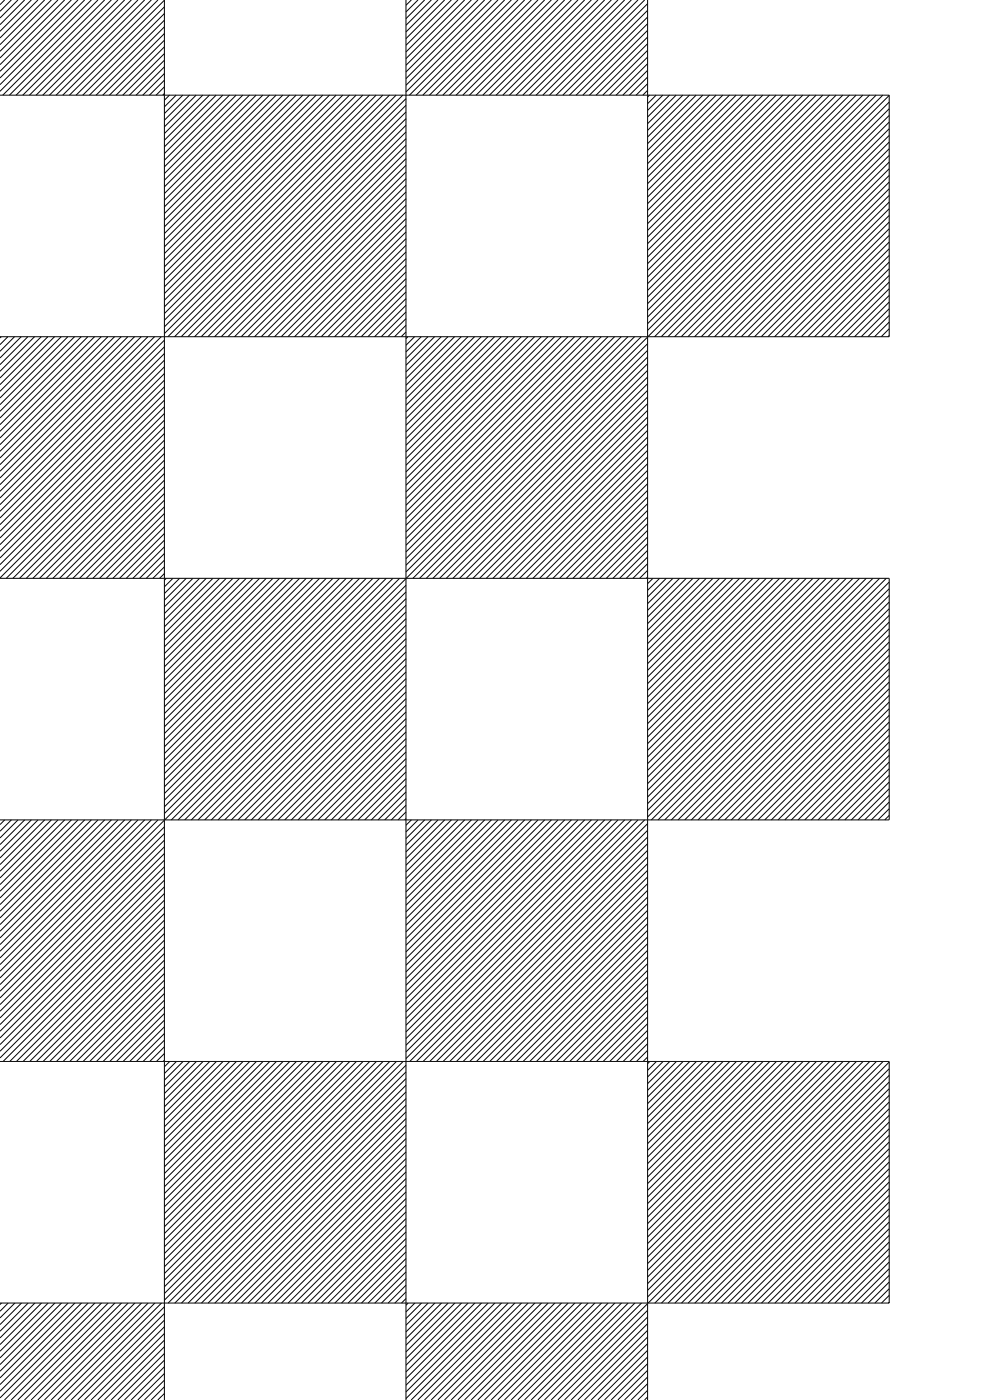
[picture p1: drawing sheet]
<svg xmlns="http://www.w3.org/2000/svg" width="210mm" height="297mm" viewBox="0 0 210 297" stroke-linecap="round" stroke-linejoin="round" font-family="sans-serif">
<g fill="none" stroke="#000" stroke-width=".21">
<path d="M1 0l-1 1M2.4 0l-2.4 2.4M3.8 0l-3.8 3.8M5.2 0l-5.2 5.2M6.6 0l-6.6 6.6M8.1 0l-8.1 8.1M9.5 0l-9.5 9.5M10.9 0l-10.9 10.9M12.3 0l-12.3 12.3M13.7 0l-13.7 13.7M15.1 0l-15.1 15.1M16.5 0l-16.5 16.5"/>
<path d="M18 0l-18 18M19.4 0l-19.4 19.4M20.8 0l-20.2 20.2M22.2 0l-20.2 20.2M23.6 0l-20.2 20.2M25 0l-20.2 20.2M26.4 0l-20.2 20.2M27.9 0l-20.2 20.2M29.3 0l-20.2 20.2M30.7 0l-20.2 20.2M32.1 0l-20.2 20.2M33.5 0l-20.2 20.2"/>
<path d="M34.9 0v297M86.1 0v297M87.3 0l-1.2 1.1M88.7 0l-2.6 2.5M90.1 0l-4 4M91.5 0l-5.4 5.4M92.9 0l-6.8 6.8M94.3 0l-8.2 8.2M95.7 0l-9.6 9.6M97.2 0l-11.1 11M98.6 0l-12.5 12.4M100 0l-13.9 13.9"/>
<path d="M101.4 0l-15.3 15.3M102.8 0l-16.7 16.7M104.2 0l-18.1 18.1M105.6 0l-19.5 19.5M107.1 0l-20.2 20.2M108.5 0l-20.2 20.2M109.9 0l-20.2 20.2M111.3 0l-20.2 20.2M112.7 0l-20.2 20.2M114.1 0l-20.2 20.2M115.5 0l-20.2 20.2M117 0l-20.2 20.2"/>
<path d="M118.4 0l-20.2 20.2M119.8 0l-20.2 20.2M121.2 0l-20.2 20.2M122.6 0l-20.2 20.2M124 0l-20.2 20.2M125.4 0l-20.2 20.2M126.9 0l-20.2 20.2M128.3 0l-20.2 20.2M129.7 0l-20.2 20.2M131.1 0l-20.2 20.2M132.5 0l-20.2 20.2M133.9 0l-20.2 20.2"/>
<path d="M135.3 0l-20.2 20.2M136.8 0l-20.2 20.2M137.4 0v297M34.9 19.8l-.4 .4M34.9 18.4l-1.8 1.8M34.9 17l-3.2 3.2M34.9 15.6l-4.6 4.6M34.9 14.2l-6 6M34.9 12.8l-7.4 7.4M34.9 11.4l-8.9 8.8M34.9 9.9l-10.3 10.3M34.9 8.5l-11.7 11.7"/>
<path d="M34.9 7.1l-13.1 13.1M34.9 5.7l-14.5 14.5M34.9 4.3l-15.9 15.9M34.9 2.9l-17.3 17.3M34.9 1.5l-18.8 18.7M34.9 0l-20.2 20.2M137.4 16.3l-3.9 3.9M137.4 14.9l-5.3 5.3M137.4 13.5l-6.7 6.7M137.4 12.1l-8.1 8.1M137.4 10.7l-9.5 9.5M137.4 6.4l-13.8 13.8"/>
<path d="M137.4 5l-15.2 15.2M137.4 3.6l-16.6 16.6M137.4 2.2l-18 18M137.4 .8l-19.4 19.4M137.4 19.2l-1 1M137.4 17.8l-2.5 2.4M137.4 9.3l-10.9 10.9M137.4 7.9l-12.4 12.3M0 20.2h188.6v51.2h-188.6M35.9 20.2l-1 1.1M37.4 20.2l-2.5 2.5M38.8 20.2l-3.9 3.9"/>
<path d="M40.2 20.2l-5.3 5.3M41.6 20.2l-6.7 6.7M43 20.2l-8.1 8.1M44.4 20.2l-9.5 9.5M45.8 20.2l-10.9 11M47.3 20.2l-12.4 12.4M48.7 20.2l-13.8 13.8M50.1 20.2l-15.2 15.2M51.5 20.2l-16.6 16.6M52.9 20.2l-18 18M54.3 20.2l-19.4 19.4M55.7 20.2l-20.8 20.9"/>
<path d="M57.2 20.2l-22.3 22.3M58.6 20.2l-23.7 23.7M60 20.2l-25.1 25.1M61.4 20.2l-26.5 26.5M62.8 20.2l-27.9 27.9M64.2 20.2l-29.3 29.3M65.6 20.2l-30.7 30.8M67.1 20.2l-32.2 32.2M68.5 20.2l-33.6 33.6M69.9 20.2l-35 35M71.3 20.2l-36.4 36.4M72.7 20.2l-37.8 37.8"/>
<path d="M74.1 20.2l-39.2 39.2M75.5 20.2l-40.6 40.7M77 20.2l-42.1 42.1M78.4 20.2l-43.5 43.5M79.8 20.2l-44.9 44.9M81.2 20.2l-46.3 46.3M82.6 20.2l-47.7 47.7M84 20.2l-49.1 49.1M85.4 20.2l-50.5 50.6M86.1 39.3l-32.1 32.1M86.1 37.9l-33.5 33.5M86.1 36.5l-34.9 34.9"/>
<path d="M86.1 35.1l-36.4 36.3M86.1 33.7l-37.8 37.7M86.1 32.2l-39.2 39.2M86.1 30.8l-40.6 40.6M86.1 29.4l-42 42M86.1 28l-43.4 43.4M86.1 26.6l-44.8 44.8M86.1 25.2l-46.3 46.2M86.1 23.8l-47.7 47.6M86.1 22.3l-49.1 49.1M86.1 20.9l-50.5 50.5M137.8 20.2l-.4 .4"/>
<path d="M139.2 20.2l-1.8 1.8M140.6 20.2l-3.2 3.2M142 20.2l-4.6 4.6M143.4 20.2l-6 6M144.8 20.2l-7.4 7.5M146.3 20.2l-8.9 8.9M147.7 20.2l-10.3 10.3M149.1 20.2l-11.7 11.7M150.5 20.2l-13.1 13.1M151.9 20.2l-14.5 14.5M153.3 20.2l-15.9 15.9M154.7 20.2l-17.3 17.4"/>
<path d="M156.2 20.2l-18.8 18.8M157.6 20.2l-20.2 20.2M159 20.2l-21.6 21.6M160.4 20.2l-23 23M161.8 20.2l-24.4 24.4M163.2 20.2l-25.8 25.8M164.6 20.2l-27.2 27.3M166.1 20.2l-28.7 28.7M167.5 20.2l-30.1 30.1M168.9 20.2l-31.5 31.5M170.3 20.2l-32.9 32.9M171.7 20.2l-34.3 34.3"/>
<path d="M173.1 20.2l-35.7 35.7M174.5 20.2l-37.1 37.2M176 20.2l-38.6 38.6M177.4 20.2l-40 40M178.8 20.2l-41.4 41.4M180.2 20.2l-42.8 42.8M181.6 20.2l-44.2 44.2M183 20.2l-45.6 45.6M184.4 20.2l-47 47.1M185.9 20.2l-48.5 48.5M187.3 20.2l-49.9 49.9M188.6 38.6l-32.8 32.8"/>
<path d="M188.6 37.2l-34.2 34.2M188.6 35.8l-35.6 35.6M188.6 34.4l-37 37M188.6 33l-38.4 38.4M188.6 31.6l-39.9 39.8M188.6 30.1l-41.3 41.3M188.6 28.7l-42.7 42.7M188.6 27.3l-44.1 44.1M188.6 25.9l-45.5 45.5M188.6 24.5l-46.9 46.9M188.6 23.1l-48.3 48.3M188.6 21.7l-49.8 49.7"/>
<path d="M188.6 20.2l-51.2 51.2M86.1 59.1l-12.3 12.3M86.1 57.7l-13.7 13.7M86.1 56.3l-15.1 15.1M86.1 54.9l-16.5 16.5M86.1 53.4l-18 18M86.1 52l-19.4 19.4M86.1 50.6l-20.8 20.8M86.1 49.2l-22.2 22.2M86.1 47.8l-23.6 23.6M86.1 46.4l-25 25M86.1 45l-26.4 26.4"/>
<path d="M86.1 43.6l-27.9 27.8M86.1 42.1l-29.3 29.3M86.1 40.7l-30.7 30.7M188.6 59.8l-11.6 11.6M188.6 58.4l-13 13M188.6 57l-14.4 14.4M188.6 55.6l-15.8 15.8M188.6 54.2l-17.2 17.2M188.6 52.8l-18.6 18.6M188.6 51.4l-20.1 20M188.6 49.9l-21.5 21.5M188.6 48.5l-22.9 22.9"/>
<path d="M188.6 47.1l-24.3 24.3M188.6 45.7l-25.7 25.7M188.6 44.3l-27.1 27.1M188.6 42.9l-28.5 28.5M188.6 41.5l-30 29.9M188.6 40l-31.4 31.4M.3 71.4l-.3 .3M1.7 71.4l-1.7 1.7M3.1 71.4l-3.1 3.1M4.5 71.4l-4.5 4.5M5.9 71.4l-5.9 6M7.3 71.4l-7.3 7.4"/>
<path d="M8.7 71.4l-8.7 8.8M10.2 71.4l-10.2 10.2M11.6 71.4l-11.6 11.6M13 71.4l-13 13M14.4 71.4l-14.4 14.4M15.8 71.4l-15.8 15.9M17.2 71.4l-17.2 17.3M18.6 71.4l-18.6 18.7M20.1 71.4l-20.1 20.1M21.5 71.4l-21.5 21.5M22.9 71.4l-22.9 22.9M24.3 71.4l-24.3 24.3"/>
<path d="M25.7 71.4l-25.7 25.8M27.1 71.4l-27.1 27.2M28.5 71.4l-28.5 28.6M30 71.4l-30 30M31.4 71.4l-31.4 31.4M32.8 71.4l-32.8 32.8M34.2 71.4l-34.2 34.2M34.9 77.8l-34.9 34.9M34.9 76.4l-34.9 34.9M34.9 75l-34.9 34.9M34.9 73.6l-34.9 34.9M34.9 72.2l-34.9 34.9"/>
<path d="M34.9 79.2l-34.9 34.9M86.1 70.4l-1 1M86.1 69l-2.4 2.4M86.1 67.6l-3.8 3.8M86.1 66.2l-5.2 5.2M86.1 64.8l-6.7 6.6M86.1 63.3l-8.1 8.1M86.1 61.9l-9.5 9.5M86.1 60.5l-10.9 10.9M86.5 71.4l-.4 .4M87.9 71.4l-1.8 1.8M89.3 71.4l-3.2 3.3"/>
<path d="M90.8 71.4l-4.7 4.7M92.2 71.4l-6.1 6.1M93.6 71.4l-7.5 7.5M95 71.4l-8.9 8.9M96.4 71.4l-10.3 10.3M97.8 71.4l-11.7 11.7M99.2 71.4l-13.1 13.2M100.7 71.4l-14.6 14.6M102.1 71.4l-16 16M103.5 71.4l-17.4 17.4M104.9 71.4l-18.8 18.8M106.3 71.4l-20.2 20.2"/>
<path d="M107.7 71.4l-21.6 21.6M109.1 71.4l-23 23.1M110.6 71.4l-24.5 24.5M112 71.4l-25.9 25.9M113.4 71.4l-27.3 27.3M114.8 71.4l-28.7 28.7M116.2 71.4l-30.1 30.1M117.6 71.4l-31.5 31.5M119 71.4l-32.9 33M120.5 71.4l-34.4 34.4M121.9 71.4l-35.8 35.8M123.3 71.4l-37.2 37.2"/>
<path d="M124.7 71.4l-38.6 38.6M126.1 71.4l-40 40M127.5 71.4l-41.4 41.4M128.9 71.4l-42.8 42.9M130.4 71.4l-44.3 44.3M131.8 71.4l-45.7 45.7M133.2 71.4l-47.1 47.1M134.6 71.4l-48.5 48.5M136 71.4l-49.9 49.9M137.4 80l-42.7 42.7M137.4 75.7l-47 47M137.4 74.3l-48.4 48.4"/>
<path d="M137.4 72.9l-49.8 49.8M137.4 71.5l-51.2 51.2M137.4 78.6l-44.1 44.1M137.4 77.2l-45.6 45.5M188.6 71.2l-.3 .2M188.6 69.7l-1.7 1.7M188.6 68.3l-3.1 3.1M188.6 66.9l-4.5 4.5M188.6 65.5l-5.9 5.9M188.6 64.1l-7.3 7.3M188.6 62.7l-8.7 8.7M188.6 61.3l-10.2 10.1"/>
<path d="M34.9 97.6l-25.1 25.1M34.9 96.2l-26.5 26.5M34.9 94.8l-27.9 27.9M34.9 93.4l-29.3 29.3M34.9 92l-30.7 30.7M34.9 90.6l-32.2 32.1M34.9 87.7l-34.9 34.9M34.9 86.3l-34.9 34.9M34.9 84.9l-34.9 34.9M34.9 83.5l-34.9 34.9M34.9 82.1l-34.9 34.9M34.9 80.7l-34.9 34.8"/>
<path d="M34.9 99l-23.7 23.7M34.9 89.1l-33.6 33.6M137.4 99.8l-22.9 22.9M137.4 95.5l-27.2 27.2M137.4 94.1l-28.6 28.6M137.4 92.7l-30 30M137.4 91.3l-31.4 31.4M137.4 89.9l-32.8 32.8M137.4 85.6l-37.1 37.1M137.4 84.2l-38.5 38.5M137.4 82.8l-39.9 39.9M137.4 81.4l-41.3 41.3"/>
<path d="M137.4 98.4l-24.3 24.3M137.4 97l-25.8 25.7M137.4 88.5l-34.2 34.2M137.4 87.1l-35.7 35.6M34.9 117.4l-5.3 5.3M34.9 116l-6.7 6.7M34.9 114.6l-8.1 8.1M34.9 113.2l-9.5 9.5M34.9 111.8l-10.9 10.9M34.9 110.4l-12.4 12.3M34.9 107.5l-15.2 15.2M34.9 106.1l-16.6 16.6"/>
<path d="M34.9 104.7l-18 18M34.9 103.3l-19.4 19.4M34.9 101.9l-20.8 20.8M34.9 100.5l-22.3 22.2M34.9 118.8l-3.9 3.9M34.9 108.9l-13.8 13.8M137.4 119.6l-3.1 3.1M137.4 115.3l-7.4 7.4M137.4 113.9l-8.8 8.8M137.4 112.5l-10.2 10.2M137.4 111.1l-11.6 11.6M137.4 109.7l-13 13"/>
<path d="M137.4 105.4l-17.3 17.3M137.4 104l-18.7 18.7M137.4 102.6l-20.1 20.1M137.4 101.2l-21.5 21.5M137.4 118.2l-4.6 4.5M137.4 116.8l-6 5.9M137.4 108.3l-14.4 14.4M137.4 106.9l-15.9 15.8M0 122.7h188.6v51.2h-188.6M34.9 121.7l-1 1M34.9 120.3l-2.5 2.4M35.3 122.7l-.4 .4"/>
<path d="M36.7 122.7l-1.8 1.8M38.1 122.7l-3.2 3.2M39.5 122.7l-4.6 4.6M40.9 122.7l-6 6M42.3 122.7l-7.4 7.5M43.8 122.7l-8.9 8.9M45.2 122.7l-10.3 10.3M46.6 122.7l-11.7 11.7M48 122.7l-13.1 13.1M49.4 122.7l-14.5 14.5M50.8 122.7l-15.9 15.9M52.2 122.7l-17.3 17.4"/>
<path d="M53.7 122.7l-18.8 18.8M55.1 122.7l-20.2 20.2M56.5 122.7l-21.6 21.6M57.9 122.7l-23 23M59.3 122.7l-24.4 24.4M60.7 122.7l-25.8 25.8M62.1 122.7l-27.2 27.3M63.6 122.7l-28.7 28.7M65 122.7l-30.1 30.1M66.4 122.7l-31.5 31.5M67.8 122.7l-32.9 32.9M69.2 122.7l-34.3 34.3"/>
<path d="M70.6 122.7l-35.7 35.7M72 122.7l-37.1 37.2M73.5 122.7l-38.6 38.6M74.9 122.7l-40 40M76.3 122.7l-41.4 41.4M77.7 122.7l-42.8 42.8M79.1 122.7l-44.2 44.2M80.5 122.7l-45.6 45.6M81.9 122.7l-47 47.1M83.4 122.7l-48.5 48.5M84.8 122.7l-49.9 49.9M86.1 135.5l-38.4 38.4"/>
<path d="M86.1 134.1l-39.9 39.8M86.1 132.6l-41.3 41.3M86.1 131.2l-42.7 42.7M86.1 125.6l-48.3 48.3M86.1 124.2l-49.8 49.7M86.1 122.7l-51.2 51.2M86.1 139.7l-34.2 34.2M86.1 138.3l-35.6 35.6M86.1 129.8l-44.1 44.1M86.1 128.4l-45.5 45.5M86.1 136.9l-37 37M86.1 127l-46.9 46.9"/>
<path d="M137.4 122.4l-.3 .3M137.4 121l-1.7 1.7M138.5 122.7l-1.1 1.1M139.9 122.7l-2.5 2.5M141.3 122.7l-3.9 4M142.8 122.7l-5.4 5.4M144.2 122.7l-6.8 6.8M145.6 122.7l-8.2 8.2M147 122.7l-9.6 9.6M148.4 122.7l-11 11M149.8 122.7l-12.4 12.4M151.2 122.7l-13.8 13.8"/>
<path d="M152.7 122.7l-15.3 15.3M154.1 122.7l-16.7 16.7M155.5 122.7l-18.1 18.1M156.9 122.7l-19.5 19.5M158.3 122.7l-20.9 20.9M159.7 122.7l-22.3 22.3M161.1 122.7l-23.7 23.7M162.5 122.7l-25.1 25.2M164 122.7l-26.6 26.6M165.4 122.7l-28 28M166.8 122.7l-29.4 29.4M168.2 122.7l-30.8 30.8"/>
<path d="M169.6 122.7l-32.2 32.2M171 122.7l-33.6 33.6M172.4 122.7l-35 35.1M173.9 122.7l-36.5 36.5M175.3 122.7l-37.9 37.9M176.7 122.7l-39.3 39.3M178.1 122.7l-40.7 40.7M179.5 122.7l-42.1 42.1M180.9 122.7l-43.5 43.6M182.3 122.7l-44.9 45M183.8 122.7l-46.4 46.4M185.2 122.7l-47.8 47.8"/>
<path d="M186.6 122.7l-49.2 49.2M188 122.7l-50.6 50.6M188.6 139l-34.9 34.9M188.6 137.6l-36.3 36.3M188.6 136.2l-37.7 37.7M188.6 134.8l-39.1 39.1M188.6 133.4l-40.5 40.5M188.6 132l-41.9 41.9M188.6 130.6l-43.4 43.3M188.6 129.1l-44.8 44.8M188.6 127.7l-46.2 46.2M188.6 126.3l-47.6 47.6"/>
<path d="M188.6 124.9l-49 49M188.6 123.5l-50.4 50.4M86.1 153.9l-20.1 20M86.1 152.4l-21.5 21.5M86.1 151l-22.9 22.9M86.1 145.4l-28.5 28.5M86.1 144l-30 29.9M86.1 142.5l-31.4 31.4M86.1 141.1l-32.8 32.8M86.1 159.5l-14.4 14.4M86.1 158.1l-15.8 15.8M86.1 149.6l-24.3 24.3"/>
<path d="M86.1 148.2l-25.7 25.7M86.1 156.7l-17.2 17.2M86.1 155.3l-18.6 18.6M86.1 146.8l-27.1 27.1M188.6 158.8l-15.1 15.1M188.6 157.4l-16.5 16.5M188.6 156l-17.9 17.9M188.6 154.6l-19.3 19.3M188.6 153.2l-20.7 20.7M188.6 151.8l-22.1 22.1M188.6 150.4l-23.6 23.5M188.6 148.9l-25 25"/>
<path d="M188.6 147.5l-26.4 26.4M188.6 146.1l-27.8 27.8M188.6 144.7l-29.2 29.2M188.6 143.3l-30.6 30.6M188.6 141.9l-32 32M188.6 140.5l-33.5 33.4M1 173.9l-1 1M2.4 173.9l-2.4 2.5M3.8 173.9l-3.8 3.9M5.2 173.9l-5.2 5.3M6.6 173.9l-6.6 6.7M8.1 173.9l-8.1 8.1"/>
<path d="M9.5 173.9l-9.5 9.5M10.9 173.9l-10.9 10.9M12.3 173.9l-12.3 12.3M13.7 173.9l-13.7 13.8M15.1 173.9l-15.1 15.2M16.5 173.9l-16.5 16.6M18 173.9l-18 18M19.4 173.9l-19.4 19.4M20.8 173.9l-20.8 20.8M22.2 173.9l-22.2 22.2M23.6 173.9l-23.6 23.7M25 173.9l-25 25.1"/>
<path d="M26.4 173.9l-26.4 26.5M27.9 173.9l-27.9 27.9M29.3 173.9l-29.3 29.3M30.7 173.9l-30.7 30.7M32.1 173.9l-32.1 32.1M33.5 173.9l-33.5 33.6M34.9 174l-34.9 34.9M34.9 179.7l-34.9 34.8M34.9 178.2l-34.9 34.9M34.9 176.8l-34.9 34.9M34.9 175.4l-34.9 34.9M86.1 173.7l-.3 .2"/>
<path d="M86.1 172.2l-1.7 1.7M86.1 170.8l-3.1 3.1M86.1 165.2l-8.7 8.7M86.1 163.8l-10.2 10.1M86.1 162.3l-11.6 11.6M86.1 160.9l-13 13M86.1 169.4l-4.5 4.5M86.1 168l-5.9 5.9M86.1 166.6l-7.3 7.3M87.3 173.9l-1.2 1.2M88.7 173.9l-2.6 2.6M90.1 173.9l-4 4"/>
<path d="M91.5 173.9l-5.4 5.4M92.9 173.9l-6.8 6.8M94.3 173.9l-8.2 8.2M95.7 173.9l-9.6 9.7M97.2 173.9l-11.1 11.1M98.6 173.9l-12.5 12.5M100 173.9l-13.9 13.9M101.4 173.9l-15.3 15.3M102.8 173.9l-16.7 16.7M104.2 173.9l-18.1 18.1M105.6 173.9l-19.5 19.6M107.1 173.9l-21 21"/>
<path d="M108.5 173.9l-22.4 22.4M109.9 173.9l-23.8 23.8M111.3 173.9l-25.2 25.2M112.7 173.9l-26.6 26.6M114.1 173.9l-28 28M115.5 173.9l-29.4 29.5M117 173.9l-30.9 30.9M118.4 173.9l-32.3 32.3M119.8 173.9l-33.7 33.7M121.2 173.9l-35.1 35.1M122.6 173.9l-36.5 36.5M124 173.9l-37.9 37.9"/>
<path d="M125.4 173.9l-39.3 39.4M126.9 173.9l-40.8 40.8M128.3 173.9l-42.2 42.2M129.7 173.9l-43.6 43.6M131.1 173.9l-45 45M132.5 173.9l-46.4 46.4M133.9 173.9l-47.8 47.8M135.3 173.9l-49.2 49.3M136.8 173.9l-50.7 50.7M137.4 179l-46.2 46.2M137.4 177.6l-47.7 47.6M137.4 176.1l-49.1 49.1"/>
<path d="M137.4 174.7l-50.5 50.5M188.6 173l-.9 .9M188.6 171.6l-2.3 2.3M188.6 170.2l-3.8 3.7M188.6 168.7l-5.2 5.2M188.6 167.3l-6.6 6.6M188.6 165.9l-8 8M188.6 164.5l-9.4 9.4M188.6 163.1l-10.8 10.8M188.6 161.7l-12.2 12.2M188.6 160.3l-13.7 13.6M34.9 193.8l-31.4 31.4"/>
<path d="M34.9 192.4l-32.8 32.8M34.9 183.9l-34.9 34.9M34.9 182.5l-34.9 34.9M34.9 199.5l-25.8 25.7M34.9 191l-34.2 34.2M34.9 189.6l-34.9 34.8M34.9 181.1l-34.9 34.8M34.9 198l-27.2 27.2M34.9 188.1l-34.9 34.9M34.9 196.6l-28.6 28.6M34.9 195.2l-30 30M34.9 186.7l-34.9 34.9"/>
<path d="M34.9 185.3l-34.9 34.9M137.4 198.8l-26.4 26.4M137.4 197.4l-27.9 27.8M137.4 195.9l-29.3 29.3M137.4 191.7l-33.5 33.5M137.4 190.3l-34.9 34.9M137.4 188.9l-36.3 36.3M137.4 187.5l-37.8 37.7M137.4 186l-39.2 39.2M137.4 181.8l-43.4 43.4M137.4 180.4l-44.8 44.8M137.4 194.5l-30.7 30.7"/>
<path d="M137.4 193.1l-32.1 32.1M137.4 184.6l-40.6 40.6M137.4 183.2l-42 42M34.9 213.6l-11.6 11.6M34.9 212.2l-13 13M34.9 203.7l-21.5 21.5M34.9 202.3l-22.9 22.9M34.9 219.3l-6 5.9M34.9 210.8l-14.4 14.4M34.9 209.4l-15.9 15.8M34.9 200.9l-24.3 24.3M34.9 217.8l-7.4 7.4"/>
<path d="M34.9 207.9l-17.3 17.3M34.9 206.5l-18.7 18.7M34.9 216.4l-8.8 8.8M34.9 215l-10.2 10.2M34.9 205.1l-20.1 20.1M137.4 220l-5.2 5.2M137.4 218.6l-6.6 6.6M137.4 217.2l-8.1 8M137.4 215.7l-9.5 9.5M137.4 211.5l-13.7 13.7M137.4 210.1l-15.1 15.1M137.4 208.7l-16.5 16.5"/>
<path d="M137.4 207.3l-18 17.9M137.4 205.8l-19.4 19.4M137.4 201.6l-23.6 23.6M137.4 200.2l-25 25M137.4 214.3l-10.9 10.9M137.4 212.9l-12.3 12.3M137.4 204.4l-20.8 20.8M137.4 203l-22.2 22.2M0 225.2h188.6v51.2h-188.6M34.9 223.5l-1.7 1.7M34.9 222.1l-3.1 3.1M34.9 220.7l-4.6 4.5"/>
<path d="M34.9 224.9l-.3 .3M36 225.2l-1.1 1.1M37.4 225.2l-2.5 2.5M38.8 225.2l-3.9 4M40.2 225.2l-5.3 5.4M41.7 225.2l-6.8 6.8M43.1 225.2l-8.2 8.2M44.5 225.2l-9.6 9.6M45.9 225.2l-11 11M47.3 225.2l-12.4 12.4M48.7 225.2l-13.8 13.8M50.2 225.2l-15.3 15.3"/>
<path d="M51.6 225.2l-16.7 16.7M53 225.2l-18.1 18.1M54.4 225.2l-19.5 19.5M55.8 225.2l-20.9 20.9M57.2 225.2l-22.3 22.3M58.6 225.2l-23.7 23.7M60 225.2l-25.1 25.2M61.5 225.2l-26.6 26.6M62.9 225.2l-28 28M64.3 225.2l-29.4 29.4M65.7 225.2l-30.8 30.8M67.1 225.2l-32.2 32.2"/>
<path d="M68.5 225.2l-33.6 33.7M69.9 225.2l-35 35.1M71.4 225.2l-36.5 36.5M72.8 225.2l-37.9 37.9M74.2 225.2l-39.3 39.3M75.6 225.2l-40.7 40.7M77 225.2l-42.1 42.1M78.4 225.2l-43.5 43.5M79.8 225.2l-44.9 45M81.3 225.2l-46.4 46.4M82.7 225.2l-47.8 47.8M84.1 225.2l-49.2 49.2"/>
<path d="M85.5 225.2l-50.6 50.6M86.1 238.7l-37.7 37.7M86.1 237.3l-39.1 39.1M86.1 231.6l-44.8 44.8M86.1 230.2l-46.2 46.2M86.1 228.8l-47.6 47.6M86.1 227.4l-49 49M86.1 235.9l-40.5 40.5M86.1 234.5l-41.9 41.9M86.1 233.1l-43.4 43.3M86.1 226l-50.4 50.4M137.4 221.4l-3.8 3.8"/>
<path d="M137.4 222.8l-2.4 2.4M137.4 224.2l-1 1M137.8 225.2l-.4 .4M139.2 225.2l-1.8 1.9M140.7 225.2l-3.3 3.3M142.1 225.2l-4.7 4.7M143.5 225.2l-6.1 6.1M144.9 225.2l-7.5 7.5M146.3 225.2l-8.9 8.9M147.7 225.2l-10.3 10.3M149.1 225.2l-11.7 11.8M150.6 225.2l-13.2 13.2"/>
<path d="M152 225.2l-14.6 14.6M153.4 225.2l-16 16M154.8 225.2l-17.4 17.4M156.2 225.2l-18.8 18.8M157.6 225.2l-20.2 20.2M159 225.2l-21.6 21.7M160.5 225.2l-23.1 23.1M161.9 225.2l-24.5 24.5M163.3 225.2l-25.9 25.9M164.7 225.2l-27.3 27.3M166.1 225.2l-28.7 28.7M167.5 225.2l-30.1 30.1"/>
<path d="M168.9 225.2l-31.5 31.6M170.4 225.2l-33 33M171.8 225.2l-34.4 34.4M173.2 225.2l-35.8 35.8M174.6 225.2l-37.2 37.2M176 225.2l-38.6 38.6M177.4 225.2l-40 40M178.8 225.2l-41.4 41.5M180.3 225.2l-42.9 42.9M181.7 225.2l-44.3 44.3M183.1 225.2l-45.7 45.7M184.5 225.2l-47.1 47.1"/>
<path d="M185.9 225.2l-48.5 48.5M187.3 225.2l-49.9 49.9M188.6 239.4l-37 37M188.6 238l-38.4 38.4M188.6 236.6l-39.8 39.8M188.6 235.2l-41.2 41.2M188.6 233.8l-42.6 42.6M188.6 232.4l-44 44M188.6 231l-45.4 45.4M188.6 229.5l-46.9 46.9M188.6 228.1l-48.3 48.3M188.6 226.7l-49.7 49.7"/>
<path d="M188.6 225.3l-51.1 51.1M86.1 259.9l-16.5 16.5M86.1 258.5l-17.9 17.9M86.1 257.1l-19.3 19.3M86.1 251.4l-25 25M86.1 250l-26.4 26.4M86.1 248.6l-27.8 27.8M86.1 247.2l-29.2 29.2M86.1 241.5l-34.9 34.9M86.1 240.1l-36.3 36.3M86.1 255.7l-20.7 20.7M86.1 254.3l-22.1 22.1"/>
<path d="M86.1 252.9l-23.6 23.5M86.1 245.8l-30.6 30.6M86.1 244.4l-32 32M86.1 243l-33.5 33.4M188.6 259.2l-17.2 17.2M188.6 257.8l-18.6 18.6M188.6 256.4l-20 20M188.6 255l-21.4 21.4M188.6 253.6l-22.8 22.8M188.6 252.2l-24.2 24.2M188.6 250.8l-25.7 25.6M188.6 249.4l-27.1 27"/>
<path d="M188.6 247.9l-28.5 28.5M188.6 246.5l-29.9 29.9M188.6 245.1l-31.3 31.3M188.6 243.7l-32.7 32.7M188.6 242.3l-34.1 34.1M188.6 240.9l-35.6 35.5M.3 276.4l-.3 .4M1.7 276.4l-1.7 1.8M3.1 276.4l-3.1 3.2M4.6 276.4l-4.6 4.6M6 276.4l-6 6M7.4 276.4l-7.4 7.4"/>
<path d="M8.8 276.4l-8.8 8.8M10.2 276.4l-10.2 10.3M11.6 276.4l-11.6 11.7M13 276.4l-13 13.1M14.5 276.4l-14.5 14.5M15.9 276.4l-15.9 15.9M17.3 276.4l-17.3 17.3M18.7 276.4l-18.7 18.7M20.1 276.4l-20.1 20.2M21.5 276.4l-20.5 20.6M22.9 276.4l-20.5 20.6M24.4 276.4l-20.6 20.6"/>
<path d="M25.8 276.4l-20.6 20.6M27.2 276.4l-20.6 20.6M28.6 276.4l-20.6 20.6M30 276.4l-20.6 20.6M31.4 276.4l-20.5 20.6M32.8 276.4l-20.5 20.6M34.3 276.4l-20.6 20.6M34.9 278.6l-18.4 18.4M34.9 277.2l-19.8 19.8M86.1 271.2l-5.2 5.2M86.1 269.8l-6.6 6.6M86.1 268.4l-8 8"/>
<path d="M86.1 267l-9.4 9.4M86.1 261.3l-15.1 15.1M86.1 275.5l-.9 .9M86.1 274.1l-2.3 2.3M86.1 272.7l-3.8 3.7M86.1 265.6l-10.8 10.8M86.1 264.2l-12.2 12.2M86.1 262.8l-13.7 13.6M86.6 276.4l-.5 .5M88 276.4l-1.9 1.9M89.4 276.4l-3.3 3.3M90.8 276.4l-4.7 4.7"/>
<path d="M92.2 276.4l-6.1 6.2M93.7 276.4l-7.6 7.6M95.1 276.4l-9 9M96.5 276.4l-10.4 10.4M97.9 276.4l-11.8 11.8M99.3 276.4l-13.2 13.2M100.7 276.4l-14.6 14.6M102.1 276.4l-16 16.1M103.6 276.4l-17.5 17.5M105 276.4l-18.9 18.9M106.4 276.4l-20.3 20.3M107.8 276.4l-20.6 20.6"/>
<path d="M109.2 276.4l-20.6 20.6M110.6 276.4l-20.6 20.6M112 276.4l-20.5 20.6M113.4 276.4l-20.5 20.6M114.9 276.4l-20.6 20.6M116.3 276.4l-20.6 20.6M117.7 276.4l-20.6 20.6M119.1 276.4l-20.6 20.6M120.5 276.4l-20.6 20.6M121.9 276.4l-20.5 20.6M123.3 276.4l-20.5 20.6M124.8 276.4l-20.6 20.6"/>
<path d="M126.2 276.4l-20.6 20.6M127.6 276.4l-20.6 20.6M129 276.4l-20.6 20.6M130.4 276.4l-20.6 20.6M131.8 276.4l-20.5 20.6M133.3 276.4l-20.6 20.6M134.7 276.4l-20.6 20.6M136.1 276.4l-20.6 20.6M137.4 279.4l-17.7 17.6M137.4 278l-19.1 19M137.4 276.6l-20.5 20.4M188.6 276.2l-.2 .2"/>
<path d="M188.6 274.8l-1.6 1.6M188.6 273.4l-3 3M188.6 272l-4.4 4.4M188.6 270.6l-5.9 5.8M188.6 269.1l-7.3 7.3M188.6 267.7l-8.7 8.7M188.6 266.3l-10.1 10.1M188.6 264.9l-11.5 11.5M188.6 263.5l-12.9 12.9M188.6 262.1l-14.3 14.3M188.6 260.7l-15.8 15.7M34.9 290l-7.1 7"/>
<path d="M34.9 288.5l-8.5 8.5M34.9 280.1l-17 16.9M34.9 287.1l-9.9 9.9M34.9 285.7l-11.3 11.3M34.9 284.3l-12.7 12.7M34.9 295.6l-1.4 1.4M34.9 294.2l-2.8 2.8M34.9 292.8l-4.3 4.2M34.9 291.4l-5.7 5.6M34.9 282.9l-14.1 14.1M34.9 281.5l-15.6 15.5M137.4 293.5l-3.5 3.5"/>
<path d="M137.4 292.1l-4.9 4.9M137.4 289.3l-7.8 7.7M137.4 287.9l-9.2 9.1M137.4 286.5l-10.6 10.5M137.4 285l-12 12M137.4 283.6l-13.4 13.4M137.4 282.2l-14.8 14.8M137.4 296.4l-.7 .6M137.4 294.9l-2.1 2.1M137.4 290.7l-6.3 6.3M137.4 280.8l-16.2 16.2"/>
</g>
</svg>
